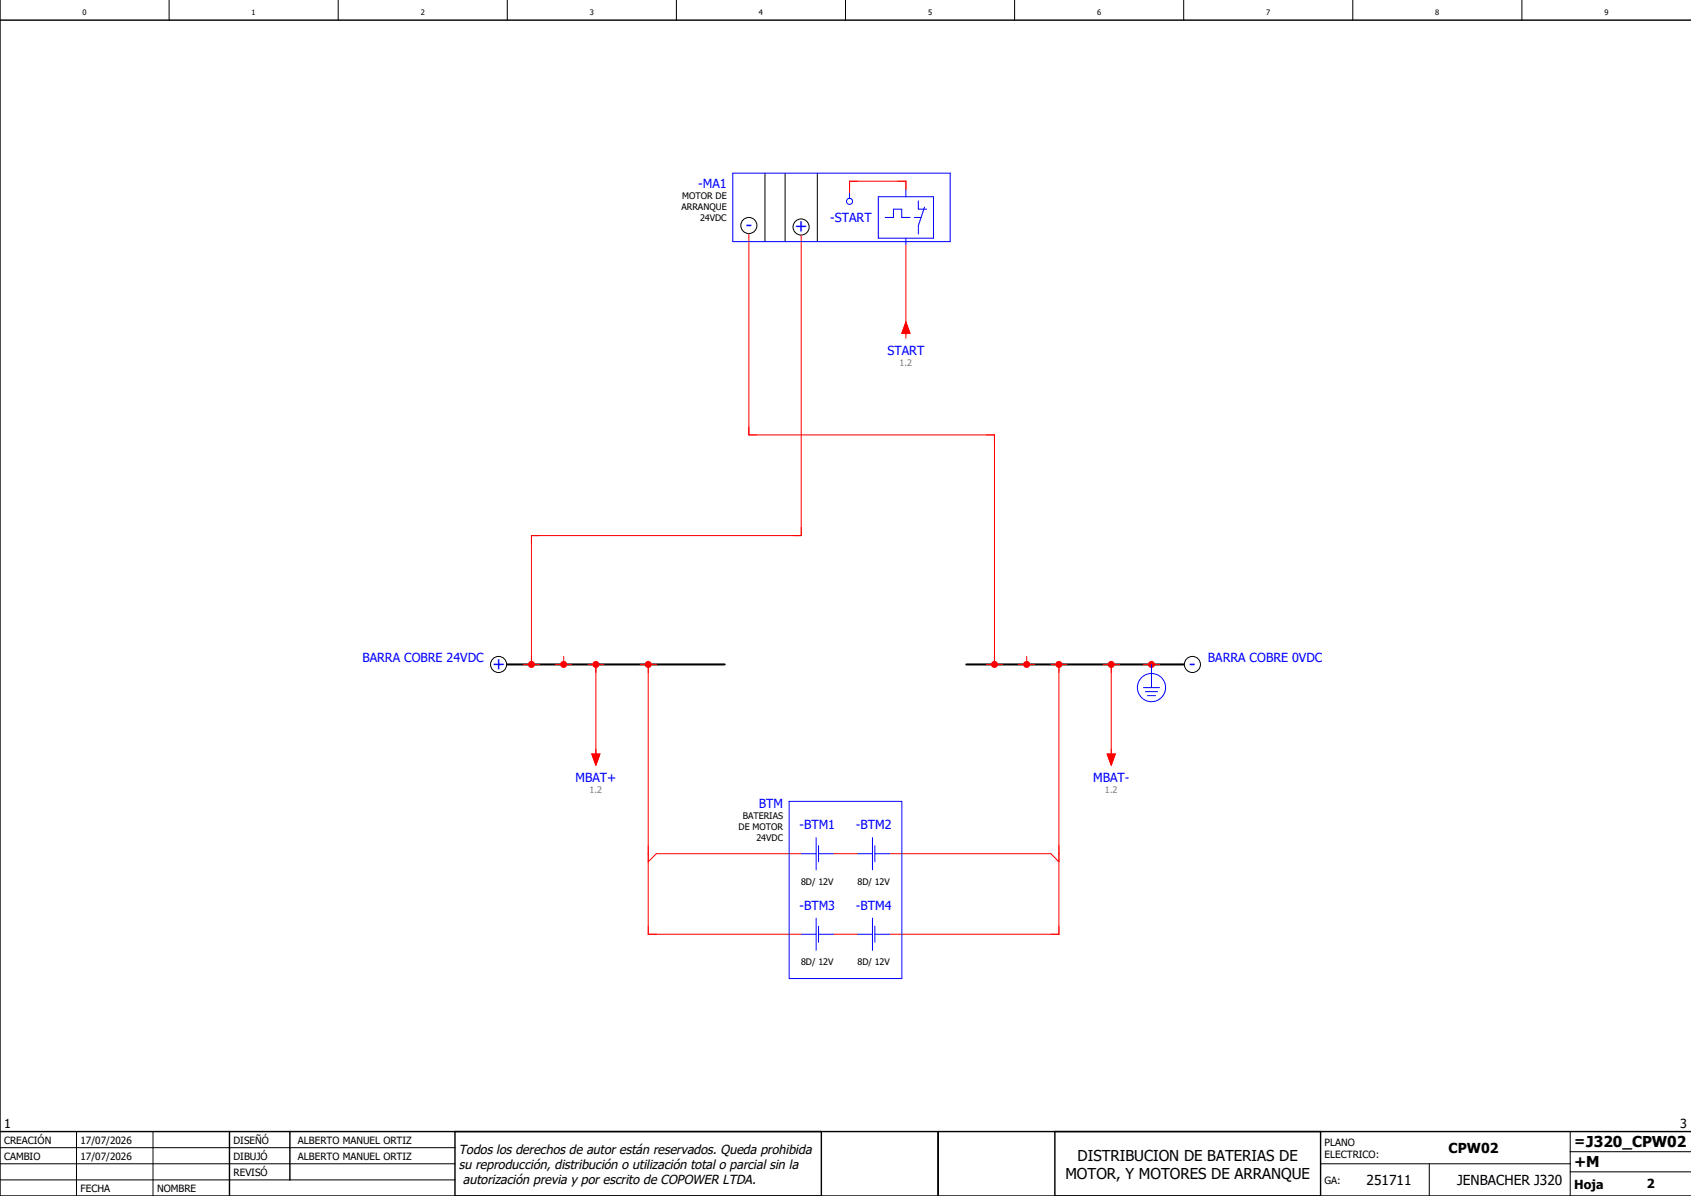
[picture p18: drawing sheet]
<svg xmlns="http://www.w3.org/2000/svg" width="420mm" height="297mm" viewBox="0 0 420 297" stroke-linecap="round" stroke-linejoin="round" font-family="sans-serif">
<defs><g id="words">
<g font-size="4.3" fill="#00f">
<text x="185.2" y="57.4">-</text>
<text x="197.4" y="57.7">+</text>
<text x="122.3" y="166.4">+</text>
<text x="295.3" y="166.4">-</text>
</g>
<g font-size="3.7">
<text x="264.6" y="292.7">MOTOR, Y MOTORES DE ARRANQUE</text>
<text x="267.6" y="288.2">DISTRIBUCION DE BATERIAS DE</text>
<text x="391" y="289.8">+M</text>
</g>
<g font-size="3.4">
<text x="359.8" y="286.4">CPW02</text>
<text x="391" y="284.6">=J320_CPW02</text>
<text x="339.4" y="294.4">251711</text>
<text x="361.9" y="294.4">JENBACHER J320</text>
</g>
<g font-size="3.2">
<text x="114" y="286.5">Todos los derechos de autor están reservados. Queda prohibida</text>
<text x="114" y="290.2">su reproducción, distribución o utilización total o parcial sin la</text>
<text x="115" y="294">autorización previa y por escrito de COPOWER LTDA.</text>
</g>
<g font-size="3.1" fill="#00f">
<text x="173.4" y="46.6">-MA1</text>
<text x="206.2" y="55.2">-START</text>
<text x="220.4" y="88.1">START</text>
<text x="90" y="164.4">BARRA COBRE 24VDC</text>
<text x="300" y="164.4">BARRA COBRE 0VDC</text>
<text x="142.9" y="194.1">MBAT+</text>
<text x="271.5" y="194.1">MBAT-</text>
<text x="188.5" y="200.6">BTM</text>
<text x="198.6" y="205.9">-BTM1</text>
<text x="212.6" y="205.9">-BTM2</text>
<text x="198.6" y="225.9">-BTM3</text>
<text x="212.6" y="225.9">-BTM4</text>
</g>
<g font-size="3.1">
<text x="1" y="280">1</text>
<text x="417.3" y="280">3</text>
<text x="391" y="295.2">Hoja</text>
<text x="409" y="295">2</text>
</g>
<g font-size="2.5">
<text x="1" y="284">CREACIÓN</text>
<text x="20" y="284">17/07/2026</text>
<text x="58" y="284">DISEÑÓ</text>
<text x="74" y="284">ALBERTO MANUEL ORTIZ</text>
<text x="329" y="284.5">PLANO</text>
<text x="329" y="287.5">ELECTRICO:</text>
<text x="1" y="288">CAMBIO</text>
<text x="20" y="288">17/07/2026</text>
<text x="58" y="292">REVISÓ</text>
<text x="58" y="288">DIBUJÓ</text>
<text x="74" y="288">ALBERTO MANUEL ORTIZ</text>
<text x="329" y="294">GA:</text>
<text x="20" y="296">FECHA</text>
<text x="39" y="296">NOMBRE</text>
</g>
<g font-size="2.2">
<text x="169.2" y="52.2">ARRANQUE</text>
<text x="169.4" y="49.5">MOTOR DE</text>
<text x="173.9" y="54.9">24VDC</text>
<text x="184.5" y="203.5">BATERIAS</text>
<text x="183.4" y="206.2">DE MOTOR</text>
<text x="187.9" y="208.9">24VDC</text>
<text x="199" y="219.7">8D/ 12V</text>
<text x="213" y="219.7">8D/ 12V</text>
<text x="199" y="239.7">8D/ 12V</text>
<text x="213" y="239.7">8D/ 12V</text>
</g>
<g font-size="2.2" fill="#7ca552">
<text x="223.4" y="91">1.2</text>
<text x="146.4" y="197">1.2</text>
<text x="274.4" y="197">1.2</text>
</g>
<g font-size="1.9">
<text x="20.5" y="3.6">0</text>
<text x="62.5" y="3.6">1</text>
<text x="104.5" y="3.6">2</text>
<text x="146.5" y="3.6">3</text>
<text x="188.5" y="3.6">4</text>
<text x="230.5" y="3.6">5</text>
<text x="272.5" y="3.6">6</text>
<text x="314.5" y="3.6">7</text>
<text x="356.5" y="3.6">8</text>
<text x="398.5" y="3.6">9</text>
</g>
</g></defs>
<g fill="none" stroke="#000" stroke-width=".25">
<path d="M42 0v5M84 0v5M126 0v5M168 0v5M210 0v5M252 0v5M294 0v5M336 0v5M378 0v5M190 43v17M195 43v17M203 43v17"/>
<path d="M0 285h113M0 293h113M0 289h113M19 281v16M38 281v16M328 289h62M355 289v8M390 291h30M390 281v16M390 286h30"/>
<circle cx="186" cy="56" r="2"/>
<circle cx="199" cy="56.4" r="2"/>
<circle cx="123.8" cy="165" r="2"/>
</g>
<path d="M0 5h420M0 0v297h420M0 281h420M57 281v16M72 281v12M113 281v16M204 281v16M233 281v16M262 281v16M328 281v16" fill="none" stroke="#000" stroke-width=".35"/>
<g fill="none" stroke="#f00" stroke-width=".25">
<path d="M186 58v50h61v57M199 58.4v74.6h-67v32M225 47.1v-2.1h-14v3M225 60.9v22.1M134 165h6M142 165h4M161 165v67h38M163 165h-15v23M249 165h6M257 165h4M274 165h-11v67h-42M284 165h-8v23"/>
<path d="M199 212h-36l-2 2M207 212h6M221 212h40M207 232h6"/>
</g>
<path d="M126 165h54" fill="none" stroke="#000" stroke-width=".5"/>
<circle cx="161" cy="165" r=".88" fill="#f00"/>
<path d="M130 165h4M132 163v2" fill="none" stroke="#f00" stroke-width=".25"/>
<circle cx="132" cy="165" r=".88" fill="#f00"/>
<path d="M138 165h4M140 163v2" fill="none" stroke="#f00" stroke-width=".25"/>
<circle cx="140" cy="165" r=".88" fill="#f00"/>
<path d="M240 165h54" fill="none" stroke="#000" stroke-width=".5"/>
<circle cx="296.2" cy="165" r="2" fill="none" stroke="#000" stroke-width=".25"/>
<path d="M253 165h4M255 163v2M263 210v4l-2-2M263 230v2h-2" fill="none" stroke="#f00" stroke-width=".25"/>
<circle cx="255" cy="165" r=".88" fill="#f00"/>
<path d="M245 165h4M247 163v2" fill="none" stroke="#f00" stroke-width=".25"/>
<circle cx="247" cy="165" r=".88" fill="#f00"/>
<path d="M245 108h2v2M261 165h4M263 165v2" fill="none" stroke="#f00" stroke-width=".25"/>
<circle cx="263" cy="165" r=".88" fill="#f00"/>
<path d="M274 165h4M276 165v2" fill="none" stroke="#f00" stroke-width=".25"/>
<circle cx="276" cy="165" r=".88" fill="#f00"/>
<path d="M146 165h4M148 165v2" fill="none" stroke="#f00" stroke-width=".25"/>
<circle cx="148" cy="165" r=".88" fill="#f00"/>
<path d="M284 165h4M286 165v2" fill="none" stroke="#f00" stroke-width=".25"/>
<circle cx="286" cy="165" r=".88" fill="#f00"/>
<path d="M225 80l1 2.8h-2zM225 82.8v1.2M186 106v2h2M134 133h-2v2M199 131v2h-2M147 187.3h2l-1 2.7zM148 186v1.3M275 187.3h2l-1 2.7zM276 186v1.3" fill="none" stroke="#f00" stroke-width=".25"/>
<g fill="none" stroke="#00f" stroke-width=".25">
<path d="M182 43h54v17h-54zM211 48v1.2M218.2 48.9h13.7v10.2h-13.7zM219.9 54h2v-2.1h2.1v2.1h2M225 47.1v1.8M225 59.1v1.8M227.1 54h1.7M228.1 49.9v2h2M229.6 51.4l-1.5 4.7v2M284 170.8h4M284.5 171.8h3M285 172.7h2"/>
<path d="M286 165v5.8M196 199h28v44h-28zM199 212h3.7M202.7 208v8M203.3 212h3.7M203.3 210v4M213 212h3.7M216.7 208v8M217.3 212h3.7M217.3 210v4M199 232h3.7M202.7 228v8"/>
<path d="M203.3 230v4M203.3 232h3.7M213 232h3.7M216.7 228v8M217.3 230v4M217.3 232h3.7"/>
<circle cx="211" cy="50" r=".75"/>
<circle cx="286" cy="170.7" r="3.5"/>
</g>
<g fill="#f00" stroke="#f00" stroke-width=".25">
<path d="M147 187.3h2l-1 2.7z"/>
<path d="M275 187.3h2l-1 2.7z"/>
<path d="M225 80l1 2.8h-2z"/>
</g>
<use href="#words"/>
</svg>
